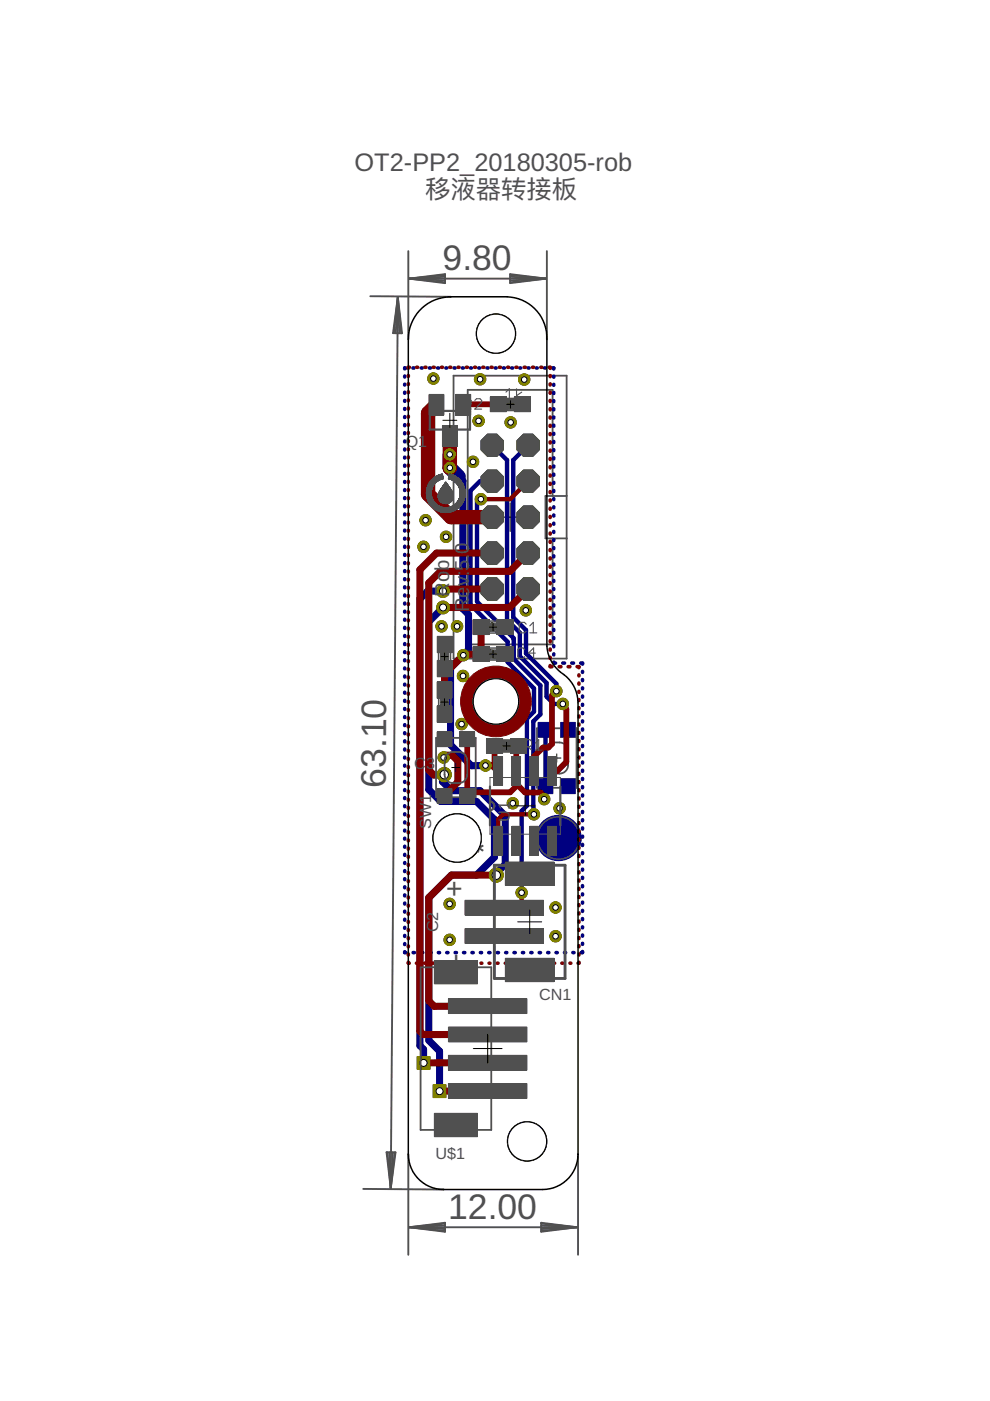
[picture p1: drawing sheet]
<svg xmlns="http://www.w3.org/2000/svg" width="210mm" height="297mm" viewBox="0 0 210 297" stroke-linecap="round" stroke-linejoin="round" font-family="sans-serif">
<defs><g id="words">
<g font-size="7.5" fill="#505050">
<text x="93.8" y="57.3">9.80</text>
<text x="81.8" y="167" transform="rotate(-90 81.8 167)">63.10</text>
<text x="95" y="258.5">12.00</text>
</g>
<g font-size="6" fill="#505050">
<text x="98.3" y="190.2" transform="rotate(-90 98.3 190.2)">+</text>
<text x="98.3" y="204.3" transform="rotate(-90 98.3 204.3)">-</text>
</g>
<g font-size="5.4" fill="#505050">
<text x="75.2" y="36.2">OT2-PP2_20180305-rob</text>
<text x="90.1" y="41.9">移液器转接板</text>
<text x="104.3" y="180.8" transform="rotate(-90 104.3 180.8)">*</text>
</g>
<g font-size="4.3" fill="#505050">
<text x="95.3" y="121" transform="rotate(-90 95.3 121)">b</text>
<text x="99.5" y="124.3" transform="rotate(-90 99.5 124.3)">v:</text>
<text x="99.5" y="121" transform="rotate(-90 99.5 121)">5.0</text>
<text x="95.3" y="126.5" transform="rotate(-90 95.3 126.5)">Ro</text>
<text x="99.5" y="129.8" transform="rotate(-90 99.5 129.8)">Re</text>
</g>
<g font-size="3.4" fill="#505050">
<text x="86" y="94.9">Q1</text>
<text x="87.8" y="163.1">C3</text>
<text x="108.1" y="171.8" transform="rotate(-90 108.1 171.8)">1</text>
<text x="91.4" y="175.8" transform="rotate(-90 91.4 175.8)">SW1</text>
<text x="108.1" y="174.3" transform="rotate(-90 108.1 174.3)">U</text>
<text x="92.9" y="197.6" transform="rotate(-90 92.9 197.6)">C2</text>
<text x="114.3" y="212">CN1</text>
<text x="92.4" y="245.8">U$1</text>
</g>
</g></defs>
<path d="M105.1 109.6h6.1M108.2 106.6v6.1M118 159.9v1.7M117.2 160.7h1.7" fill="none" stroke="#000" stroke-width=".21"/>
<g fill="#505050" stroke="#505050" stroke-width=".21">
<path d="M111.2 93.6h1.5v1.6h-1.5z"/>
<path d="M103.6 93.6h1.5v1.6h-1.5z"/>
<path d="M103.6 101.3h1.5v1.5h-1.5z"/>
<path d="M111.2 101.3h1.5v1.5h-1.5z"/>
<path d="M103.6 108.9h1.5v1.5h-1.5z"/>
<path d="M111.2 108.9h1.5v1.5h-1.5z"/>
<path d="M103.6 116.5h1.5v1.5h-1.5z"/>
<path d="M111.2 116.5h1.5v1.5h-1.5z"/>
<path d="M103.6 124.1h1.5v1.5h-1.5z"/>
<path d="M111.2 124.1h1.5v1.5h-1.5z"/>
<path d="M118.9 153.2h3v3h-3z"/>
<path d="M114.2 153.2h3v3h-3z"/>
<path d="M114.2 165.2h3v3h-3z"/>
<path d="M118.9 165.2h3v3h-3z"/>
<path d="M118.9 153.2h3.1v3.1h-3.1z"/>
<path d="M114.1 153.2h3.1v3.1h-3.1z"/>
<path d="M114.1 165.1h3.1v3.2h-3.1z"/>
<path d="M118.9 165.1h3.1v3.2h-3.1z"/>
<circle cx="112" cy="94.4" r="2.56"/>
<circle cx="104.4" cy="94.4" r="2.56"/>
<circle cx="112" cy="102" r="2.56"/>
<circle cx="104.4" cy="102" r="2.56"/>
<circle cx="112" cy="109.6" r="2.56"/>
<circle cx="104.4" cy="109.6" r="2.56"/>
<circle cx="112" cy="117.3" r="2.56"/>
<circle cx="104.4" cy="117.3" r="2.56"/>
<circle cx="112" cy="124.9" r="2.56"/>
<circle cx="104.4" cy="124.9" r="2.56"/>
</g>
<path d="M96.2 79.7h23.9v59.9h-23.9zM117.2 105.2v-22.5h-18v53.9h18v-22.4M120.1 105.2h-4.4v9h4.4M113.9 154.4h8.3v12.6h-8.3zM116.2 157.9l.3-.2a4 4 0 0 1 2.8-.1l.8 .6 .3 .7v3.3a1.81 1.81 0 0 1-1.8 1.8 2.46 2.46 0 0 1-2.6-.8l-.3-.6v-3.4l.1-.7z" fill="none" stroke="#505050" stroke-width=".38"/>
<g fill="#505050" stroke="#505050" stroke-width=".21">
<circle cx="105.2" cy="70.7" r="4.2"/>
<circle cx="105.2" cy="148.7" r="4.9"/>
<circle cx="111.8" cy="242" r="4.2"/>
<circle cx="96.9" cy="177.7" r="5.2"/>
</g>
<circle cx="118.4" cy="177.7" r="4.8" fill="#000080" stroke="#000080" stroke-width=".21"/>
<g fill="#000080" stroke="#000080" stroke-width=".21">
<path d="M118.9 153.2h3v3h-3z"/>
<path d="M114.2 153.2h3v3h-3z"/>
<path d="M114.2 165.2h3v3h-3z"/>
<path d="M118.9 165.2h3v3h-3z"/>
</g>
<g fill="none" stroke="#000080" stroke-width=".76">
<path d="M85.8 79.7v.2M86 78h-.2v.2M87.5 78h.3M89.3 78h.2M91 78h.3M92.8 78h.2M94.5 78h.2M96.3 78h.2M98 78h.2M99.8 78h.2M101.5 78h.2M103.3 78h.2"/>
<path d="M105 78h.2M106.7 78h.3M108.5 78h.2M110.2 78h.2M112 78h.2M113.7 78h.2M115.4 78h.3M117.2 78h.2v.2M117.4 79.8v.2M85.8 81.4v.2M85.8 83.2v.2M85.8 84.9v.2"/>
<path d="M85.8 86.6v.2M85.8 88.3v.2M85.8 90v.3M85.8 91.8v.2M85.8 93.5v.2M85.8 95.2v.2M85.8 96.9v.2M85.8 98.6v.2M117.4 81.5v.2M117.4 83.2v.2M117.4 84.9v.3M117.4 86.7v.2"/>
<path d="M117.4 88.4v.2M117.4 90.1v.3M117.4 91.9v.2M117.4 93.6v.2M117.4 95.3v.2M117.4 97.1v.2M117.4 98.8v.2M85.8 100.4v.2M85.8 102.1v.2M85.8 103.8v.2M85.8 105.5v.2M85.8 107.2v.2"/>
<path d="M85.8 109v.2M85.8 110.7v.2M85.8 112.4v.2M85.8 114.1v.2M85.8 115.8v.2M85.8 117.6v.2M85.8 119.3v.2M117.4 100.5v.3M117.4 102.3v.2M117.4 104v.2M117.4 105.7v.2M117.4 107.5v.2"/>
<path d="M117.4 109.2v.2M117.4 110.9v.2M117.4 112.7v.2M117.4 114.4v.2M117.4 116.1v.2M117.4 117.9v.2M117.4 119.6v.2M85.8 121v.2M85.8 122.7v.2M85.8 124.4v.2M85.8 126.2v.1M85.8 127.9v.2"/>
<path d="M85.8 129.6v.2M85.8 131.3v.2M85.8 133v.2M85.8 134.7v.2M85.8 136.5v.2M85.8 138.2v.2M85.8 139.9v.2M117.4 121.3v.2M117.4 123.1v.2M117.4 124.8v.2M117.4 126.5v.2M117.4 128.2v.3"/>
<path d="M117.4 130v.2M117.4 131.7v.2M117.4 133.5v.2M117.4 135.2v.2M117.4 136.9v.2M117.4 138.6v.3M85.8 141.6v.2M85.8 143.3v.2M85.8 145.1v.1M85.8 146.8v.2M85.8 148.5v.2M85.8 150.2v.2"/>
<path d="M85.8 151.9v.2M85.8 153.6v.2M85.8 155.4v.2M85.8 157.1v.2M85.8 158.8v.2M117.4 140.4v.2h.4M119.3 140.6h.4M121.2 140.6h.4M123.1 140.6h.4v.2M123.5 142.3v.3M123.5 144.1v.2M123.5 145.8v.2"/>
<path d="M123.5 147.6v.2M123.5 149.3v.2M123.5 151.1v.2M123.5 152.8v.3M123.5 154.6v.2M123.5 156.3v.2M123.5 158.1v.2M123.5 159.8v.2M85.8 160.5v.2M85.8 162.2v.2M85.8 164v.1M85.8 165.7v.2"/>
<path d="M85.8 167.4v.2M85.8 169.1v.2M85.8 170.8v.2M85.8 172.6v.1M85.8 174.3v.2M85.8 176v.2M85.8 177.7v.2M85.8 179.4v.2M123.5 161.6v.2M123.5 163.3v.2M123.5 165.1v.2M123.5 166.8v.2"/>
<path d="M123.5 168.6v.2M123.5 170.3v.2M123.5 172v.3M123.5 173.8v.2M123.5 175.5v.3M123.5 177.3v.2M123.5 179v.3M85.8 181.1v.3M85.8 182.9v.2M85.8 184.6v.2M85.8 186.3v.2M85.8 188v.2"/>
<path d="M85.8 189.7v.2M85.8 191.5v.2M85.8 193.2v.2M85.8 194.9v.2M85.8 196.6v.2M85.8 198.3v.2M123.5 180.8v.2M123.5 182.5v.3M123.5 184.3v.2M123.5 186v.2M123.5 187.8v.2M123.5 189.5v.2"/>
<path d="M123.5 191.3v.2M123.5 193v.2M123.5 194.8v.2M123.5 196.5v.2M123.5 198.2v.3M85.8 201.8v.2h.3M85.8 200.1v.2M87.6 202h.3M89.4 202h.2M91.2 202h.2M92.9 202h.3M94.7 202h.3"/>
<path d="M96.5 202h.3M98.3 202h.3M100.1 202h.2M101.9 202h.2M103.6 202h.3M105.4 202h.3M107.2 202h.3M109 202h.2M110.8 202h.2M112.5 202h.3M114.3 202h.3M116.1 202h.3"/>
<path d="M117.9 202h.3M119.7 202h.2M121.5 202h.2M123.5 201.7v.3h-.3M123.5 200v.2"/>
</g>
<path d="M97.2 101l.9 1v27.1l1.2 1.2v7.5l-3.8 3.8v16.3l4.4 4.4h3M93.9 125.3h-3.2l-1.7 1.7v94.7l.8 .8v2.9M93.9 128.8l-3 3v35.6l2.5 2.5h7.6l3.8 3.8v8l-3.8 3.8h-5.3l-4.8 4.8v30.3l2.3 2.3v8.5M94.2 164.2l-.4 1.5 1.9 1.9h6.1l5.3 5.4v10.3l-1.9 1.9v.3" fill="none" stroke="#000080" stroke-width="1.5"/>
<path d="M104.4 94.4l3.1 3.2v33.8l2.7 2.8v4.9l5.7 5.7v2.9l1.5 1.5h1.9M112 94.4l-3.2 3.2v33.3l2.7 2.7v4.9l6.5 6.5v1.5M102 105.8l-.9 .5v21.3l7.8 7.7v4.4l5.7 5.6v6.1l-1.5 1.6v17.8l.1 1.9M104.4 102h-2.6l-2 2v24.2l7.8 7.9v4.3l5.6 5.6v4.9l-1.5 1.5v18.4l-1.1 1.1v17.4M115.7 154.7v12" fill="none" stroke="#000080" stroke-width=".93"/>
<path d="M95.4 96.4v2.8l1.8 1.8" fill="none" stroke="#000080" stroke-width="3"/>
<path d="M115.7 166.7v3.1l-.3-.4" fill="none" stroke="#000080" stroke-width="1.2"/>
<circle cx="112" cy="94.4" r="2.48" fill="#008000" stroke="#008000" stroke-width=".21"/>
<circle cx="112" cy="94.4" r="1.52" fill="#fff" stroke="#000" stroke-width=".21"/>
<circle cx="104.4" cy="94.4" r="2.48" fill="#008000" stroke="#008000" stroke-width=".21"/>
<circle cx="104.4" cy="94.4" r="1.52" fill="#fff" stroke="#000" stroke-width=".21"/>
<circle cx="112" cy="102" r="2.48" fill="#008000" stroke="#008000" stroke-width=".21"/>
<circle cx="112" cy="102" r="1.52" fill="#fff" stroke="#000" stroke-width=".21"/>
<circle cx="104.4" cy="102" r="2.48" fill="#008000" stroke="#008000" stroke-width=".21"/>
<circle cx="104.4" cy="102" r="1.52" fill="#fff" stroke="#000" stroke-width=".21"/>
<circle cx="112" cy="109.6" r="2.48" fill="#008000" stroke="#008000" stroke-width=".21"/>
<circle cx="112" cy="109.6" r="1.52" fill="#fff" stroke="#000" stroke-width=".21"/>
<circle cx="104.4" cy="109.6" r="2.48" fill="#008000" stroke="#008000" stroke-width=".21"/>
<circle cx="104.4" cy="109.6" r="1.52" fill="#fff" stroke="#000" stroke-width=".21"/>
<circle cx="112" cy="117.3" r="2.48" fill="#008000" stroke="#008000" stroke-width=".21"/>
<circle cx="112" cy="117.3" r="1.52" fill="#fff" stroke="#000" stroke-width=".21"/>
<circle cx="104.4" cy="117.3" r="2.48" fill="#008000" stroke="#008000" stroke-width=".21"/>
<circle cx="104.4" cy="117.3" r="1.52" fill="#fff" stroke="#000" stroke-width=".21"/>
<circle cx="112" cy="124.9" r="2.48" fill="#008000" stroke="#008000" stroke-width=".21"/>
<circle cx="112" cy="124.9" r="1.52" fill="#fff" stroke="#000" stroke-width=".21"/>
<circle cx="104.4" cy="124.9" r="2.48" fill="#008000" stroke="#008000" stroke-width=".21"/>
<circle cx="104.4" cy="124.9" r="1.52" fill="#fff" stroke="#000" stroke-width=".21"/>
<circle cx="98.2" cy="143.3" r="1.21" fill="#808000" stroke="#808000" stroke-width=".21"/>
<circle cx="98.2" cy="143.3" r=".59" fill="#fff" stroke="#000" stroke-width=".21"/>
<circle cx="94.1" cy="160.6" r="1.21" fill="#808000" stroke="#808000" stroke-width=".21"/>
<circle cx="94.1" cy="160.6" r=".59" fill="#fff" stroke="#000" stroke-width=".21"/>
<circle cx="111.5" cy="129.4" r="1.21" fill="#808000" stroke="#808000" stroke-width=".21"/>
<circle cx="111.5" cy="129.4" r=".59" fill="#fff" stroke="#000" stroke-width=".21"/>
<circle cx="95.3" cy="191.6" r="1.21" fill="#808000" stroke="#808000" stroke-width=".21"/>
<circle cx="95.3" cy="191.6" r=".59" fill="#fff" stroke="#000" stroke-width=".21"/>
<circle cx="95.3" cy="199.3" r="1.21" fill="#808000" stroke="#808000" stroke-width=".21"/>
<circle cx="95.3" cy="199.3" r=".59" fill="#fff" stroke="#000" stroke-width=".21"/>
<circle cx="117.8" cy="192.4" r="1.21" fill="#808000" stroke="#808000" stroke-width=".21"/>
<circle cx="117.8" cy="192.4" r=".59" fill="#fff" stroke="#000" stroke-width=".21"/>
<circle cx="117.8" cy="198.5" r="1.21" fill="#808000" stroke="#808000" stroke-width=".21"/>
<circle cx="117.8" cy="198.5" r=".59" fill="#fff" stroke="#000" stroke-width=".21"/>
<circle cx="90.2" cy="110.3" r="1.21" fill="#808000" stroke="#808000" stroke-width=".21"/>
<circle cx="90.2" cy="110.3" r=".59" fill="#fff" stroke="#000" stroke-width=".21"/>
<circle cx="100.3" cy="97.9" r="1.21" fill="#808000" stroke="#808000" stroke-width=".21"/>
<circle cx="100.3" cy="97.9" r=".59" fill="#fff" stroke="#000" stroke-width=".21"/>
<circle cx="91.9" cy="80.3" r="1.21" fill="#808000" stroke="#808000" stroke-width=".21"/>
<circle cx="91.9" cy="80.3" r=".59" fill="#fff" stroke="#000" stroke-width=".21"/>
<circle cx="101.8" cy="80.4" r="1.21" fill="#808000" stroke="#808000" stroke-width=".21"/>
<circle cx="101.8" cy="80.4" r=".59" fill="#fff" stroke="#000" stroke-width=".21"/>
<circle cx="111.1" cy="80.5" r="1.21" fill="#808000" stroke="#808000" stroke-width=".21"/>
<circle cx="111.1" cy="80.5" r=".59" fill="#fff" stroke="#000" stroke-width=".21"/>
<circle cx="108.3" cy="89.6" r="1.21" fill="#808000" stroke="#808000" stroke-width=".21"/>
<circle cx="108.3" cy="89.6" r=".59" fill="#fff" stroke="#000" stroke-width=".21"/>
<circle cx="108.7" cy="170.3" r="1.21" fill="#808000" stroke="#808000" stroke-width=".21"/>
<circle cx="108.7" cy="170.3" r=".59" fill="#fff" stroke="#000" stroke-width=".21"/>
<circle cx="118.6" cy="171.4" r="1.21" fill="#808000" stroke="#808000" stroke-width=".21"/>
<circle cx="118.6" cy="171.4" r=".59" fill="#fff" stroke="#000" stroke-width=".21"/>
<circle cx="93.6" cy="132.8" r="1.21" fill="#808000" stroke="#808000" stroke-width=".21"/>
<circle cx="93.6" cy="132.8" r=".59" fill="#fff" stroke="#000" stroke-width=".21"/>
<circle cx="101.5" cy="89.2" r="1.21" fill="#808000" stroke="#808000" stroke-width=".21"/>
<circle cx="101.5" cy="89.2" r=".59" fill="#fff" stroke="#000" stroke-width=".21"/>
<circle cx="94.6" cy="113.8" r="1.21" fill="#808000" stroke="#808000" stroke-width=".21"/>
<circle cx="94.6" cy="113.8" r=".59" fill="#fff" stroke="#000" stroke-width=".21"/>
<circle cx="89.8" cy="115.9" r="1.21" fill="#808000" stroke="#808000" stroke-width=".21"/>
<circle cx="89.8" cy="115.9" r=".59" fill="#fff" stroke="#000" stroke-width=".21"/>
<circle cx="96.9" cy="132.8" r="1.21" fill="#808000" stroke="#808000" stroke-width=".21"/>
<circle cx="96.9" cy="132.8" r=".59" fill="#fff" stroke="#000" stroke-width=".21"/>
<circle cx="97.9" cy="153.5" r="1.21" fill="#808000" stroke="#808000" stroke-width=".21"/>
<circle cx="97.9" cy="153.5" r=".59" fill="#fff" stroke="#000" stroke-width=".21"/>
<path d="M91.8 230h2.8v2.7h-2.8z" fill="#808000" stroke="#808000" stroke-width=".21"/>
<circle cx="93.2" cy="231.4" r=".74" fill="#fff" stroke="#000" stroke-width=".21"/>
<circle cx="93.9" cy="128.8" r="1.35" fill="#808000" stroke="#808000" stroke-width=".21"/>
<circle cx="93.9" cy="128.8" r=".74" fill="#fff" stroke="#000" stroke-width=".21"/>
<path d="M88.5 224h2.7v2.7h-2.7z" fill="#808000" stroke="#808000" stroke-width=".21"/>
<circle cx="89.8" cy="225.4" r=".74" fill="#fff" stroke="#000" stroke-width=".21"/>
<circle cx="93.9" cy="125.3" r="1.35" fill="#808000" stroke="#808000" stroke-width=".21"/>
<circle cx="93.9" cy="125.3" r=".74" fill="#fff" stroke="#000" stroke-width=".21"/>
<circle cx="105.2" cy="185.5" r="1.5" fill="#808000" stroke="#808000" stroke-width=".21"/>
<circle cx="105.2" cy="185.6" r=".9" fill="#fff" stroke="#000" stroke-width=".21"/>
<circle cx="94.2" cy="164.2" r="1.5" fill="#808000" stroke="#808000" stroke-width=".21"/>
<circle cx="94.2" cy="164.2" r=".9" fill="#fff" stroke="#000" stroke-width=".21"/>
<circle cx="110.6" cy="189.3" r="1.21" fill="#808000" stroke="#808000" stroke-width=".21"/>
<circle cx="110.6" cy="189.3" r=".59" fill="#fff" stroke="#000" stroke-width=".21"/>
<circle cx="98.2" cy="138.9" r="1.21" fill="#808000" stroke="#808000" stroke-width=".21"/>
<circle cx="98.2" cy="138.9" r=".59" fill="#fff" stroke="#000" stroke-width=".21"/>
<circle cx="102.9" cy="162.3" r="1.21" fill="#808000" stroke="#808000" stroke-width=".21"/>
<circle cx="102.9" cy="162.3" r=".59" fill="#fff" stroke="#000" stroke-width=".21"/>
<circle cx="95.4" cy="96.4" r="1.21" fill="#808000" stroke="#808000" stroke-width=".21"/>
<circle cx="95.4" cy="96.4" r=".59" fill="#fff" stroke="#000" stroke-width=".21"/>
<circle cx="95.4" cy="99.2" r="1.21" fill="#808000" stroke="#808000" stroke-width=".21"/>
<circle cx="95.4" cy="99.2" r=".59" fill="#fff" stroke="#000" stroke-width=".21"/>
<circle cx="119.3" cy="149.2" r="1.21" fill="#808000" stroke="#808000" stroke-width=".21"/>
<circle cx="119.3" cy="149.2" r=".59" fill="#fff" stroke="#000" stroke-width=".21"/>
<circle cx="118" cy="146.5" r="1.21" fill="#808000" stroke="#808000" stroke-width=".21"/>
<circle cx="118" cy="146.5" r=".59" fill="#fff" stroke="#000" stroke-width=".21"/>
<circle cx="102" cy="105.8" r="1.21" fill="#808000" stroke="#808000" stroke-width=".21"/>
<circle cx="102" cy="105.8" r=".59" fill="#fff" stroke="#000" stroke-width=".21"/>
<circle cx="113.2" cy="172.7" r="1.21" fill="#808000" stroke="#808000" stroke-width=".21"/>
<circle cx="113.2" cy="172.7" r=".59" fill="#fff" stroke="#000" stroke-width=".21"/>
<circle cx="115.4" cy="169.4" r="1.21" fill="#808000" stroke="#808000" stroke-width=".21"/>
<circle cx="115.4" cy="169.4" r=".59" fill="#fff" stroke="#000" stroke-width=".21"/>
<g fill="#800000" stroke="#800000" stroke-width=".21">
<path d="M92.8 140.1h3v3.3h-3z"/>
<path d="M92.8 135h3v3.3h-3z"/>
<path d="M92.8 144.7h3v3.3h-3z"/>
<path d="M92.8 149.8h3v3.3h-3z"/>
<path d="M104.8 175.3h1.7v5.9h-1.7z"/>
<path d="M108.6 175.3h1.7v5.9h-1.7z"/>
<path d="M112.4 175.3h1.7v5.9h-1.7z"/>
<path d="M116.2 175.3h1.7v5.9h-1.7z"/>
<path d="M116.2 160.5h1.7v5.9h-1.7z"/>
<path d="M112.4 160.5h1.7v5.9h-1.7z"/>
<path d="M108.6 160.5h1.7v5.9h-1.7z"/>
<path d="M104.8 160.5h1.7v5.9h-1.7z"/>
<path d="M108.3 156.7h3.3v3h-3.3z"/>
<path d="M103.2 156.7h3.3v3h-3.3z"/>
<path d="M98.7 190.9h16.4v3.1h-16.4z"/>
<path d="M98.7 197h16.4v3h-16.4z"/>
<path d="M107.2 182.9h10.2v4.7h-10.2z"/>
<path d="M107.2 203.3h10.2v4.7h-10.2z"/>
<path d="M95.2 223.8h16.4v3h-16.4z"/>
<path d="M95.2 229.8h16.4v3h-16.4z"/>
<path d="M95.2 217.8h16.4v3h-16.4z"/>
<path d="M95.2 211.8h16.4v3h-16.4z"/>
<path d="M92.2 236.1h9v4.8h-9z"/>
<path d="M92.2 203.7h9v4.8h-9z"/>
<path d="M92.8 155.2h3v3h-3z"/>
<path d="M97.6 155.2h3v3h-3z"/>
<path d="M97.6 167.2h3v3h-3z"/>
<path d="M92.8 167.2h3v3h-3z"/>
<path d="M100.4 131.5h3.3v3h-3.3z"/>
<path d="M105.4 131.5h3.3v3h-3.3z"/>
<path d="M93.9 90.3h3v4.2h-3z"/>
<path d="M91 83.7h3v4.2h-3z"/>
<path d="M96.7 83.7h3v4.2h-3z"/>
<path d="M109.1 84.2h3.3v3h-3.3z"/>
<path d="M104 84.2h3.3v3h-3.3z"/>
<path d="M100.4 137.2h3.3v3h-3.3z"/>
<path d="M105.4 137.2h3.3v3h-3.3z"/>
</g>
<g fill="none" stroke="#800000" stroke-width=".76">
<path d="M86.6 79.6v.2M86.8 77.9h-.2v.2M88.3 77.9h.3M90.1 77.9h.2M91.8 77.9h.3M93.6 77.9h.2M95.4 77.9h.2M97.1 77.9h.2M98.9 77.9h.2M100.6 77.9h.2M102.4 77.9h.2M104.1 77.9h.3"/>
<path d="M105.9 77.9h.2M107.6 77.9h.3M109.4 77.9h.2M111.1 77.9h.3M112.9 77.9h.2M114.7 77.9h.2M116.4 77.9h.2v.2M116.6 79.6v.3M86.6 81.3v.2M86.6 83.1v.2M86.6 84.8v.2M86.6 86.5v.2"/>
<path d="M86.6 88.2v.3M86.6 90v.2M86.6 91.7v.2M86.6 93.4v.2M86.6 95.2v.2M86.6 96.9v.2M86.6 98.6v.2M116.6 81.4v.2M116.6 83.1v.3M116.6 84.9v.2M116.6 86.7v.2M116.6 88.4v.2"/>
<path d="M116.6 90.2v.2M116.6 91.9v.3M116.6 93.7v.2M116.6 95.4v.3M116.6 97.2v.2M116.6 99v.2M86.6 100.3v.2M86.6 102.1v.2M86.6 103.8v.2M86.6 105.5v.2M86.6 107.3v.2M86.6 109v.2"/>
<path d="M86.6 110.7v.2M86.6 112.4v.2M86.6 114.2v.2M86.6 115.9v.2M86.6 117.6v.2M86.6 119.3v.2M116.6 100.7v.2M116.6 102.5v.2M116.6 104.2v.3M116.6 106v.2M116.6 107.7v.3M116.6 109.5v.2"/>
<path d="M116.6 111.3v.2M116.6 113v.2M116.6 114.8v.2M116.6 116.5v.3M116.6 118.3v.2M86.6 121.1v.2M86.6 122.8v.2M86.6 124.5v.2M86.6 126.3v.2M86.6 128v.2M86.6 129.7v.2M86.6 131.4v.2"/>
<path d="M86.6 133.2v.2M86.6 134.9v.2M86.6 136.6v.2M86.6 138.3v.3M116.6 120v.3M116.6 121.8v.2M116.6 123.5v.3M116.6 125.3v.2M116.6 127.1v.2M116.6 128.8v.3M116.6 130.6v.2M116.6 132.3v.3"/>
<path d="M116.6 134.1v.2M116.6 135.8v.3M116.6 137.6v.2M116.6 139.4v.2M86.6 140.1v.2M86.6 141.8v.2M86.6 143.5v.2M86.6 145.3v.2M86.6 147v.2M86.6 148.7v.2M86.6 150.5v.1M86.6 152.2v.2"/>
<path d="M86.6 153.9v.2M86.6 155.6v.2M86.6 157.4v.2M86.6 159.1v.2M116.6 141.1v.3h.4M118.6 141.4h.3M120.5 141.4h.3M122.4 141.4h.3v.2M122.7 143.1v.2M122.7 144.8v.3M122.7 146.6v.2M122.7 148.3v.2"/>
<path d="M122.7 150.1v.2M122.7 151.8v.2M122.7 153.5v.3M122.7 155.3v.2M122.7 157v.2M122.7 158.7v.3M86.6 160.8v.2M86.6 162.5v.3M86.6 164.3v.2M86.6 166v.2M86.6 167.7v.2M86.6 169.5v.2"/>
<path d="M86.6 171.2v.2M86.6 172.9v.2M86.6 174.6v.2M86.6 176.4v.2M86.6 178.1v.2M86.6 179.8v.2M122.7 160.5v.2M122.7 162.2v.3M122.7 164v.2M122.7 165.7v.2M122.7 167.4v.3M122.7 169.2v.2"/>
<path d="M122.7 170.9v.3M122.7 172.7v.2M122.7 174.4v.2M122.7 176.1v.3M122.7 177.9v.2M122.7 179.6v.3M86.6 181.5v.3M86.6 183.3v.2M86.6 185v.2M86.6 186.7v.2M86.6 188.4v.3M86.6 190.2v.2"/>
<path d="M86.6 191.9v.2M86.6 193.6v.2M86.6 195.4v.2M86.6 197.1v.2M86.6 198.8v.2M122.7 181.4v.2M122.7 183.1v.2M122.7 184.8v.3M122.7 186.6v.2M122.7 188.3v.3M122.7 190.1v.2M122.7 191.8v.2"/>
<path d="M122.7 193.5v.3M122.7 195.3v.2M122.7 197v.3M122.7 198.8v.2M86.6 204v.2h.2M86.6 200.6v.1M86.6 202.3v.2M88.3 204.2h.2M90 204.2h.2M91.7 204.2h.2M93.4 204.2h.2M95.1 204.2h.2"/>
<path d="M96.9 204.2h.1M98.6 204.2h.2M100.3 204.2h.2M102 204.2h.2M103.7 204.2h.2M105.4 204.2h.2M107.1 204.2h.2M108.8 204.2h.2M110.6 204.2h.1M112.3 204.2h.2M114 204.2h.2M115.7 204.2h.2"/>
<path d="M117.4 204.2h.2M119.1 204.2h.2M120.8 204.2h.2M122.7 204v.2h-.1M122.7 200.5v.2M122.7 202.2v.3"/>
</g>
<path d="M104.4 117.3h-11.8l-3.6 3.5v97.8l.7 .8 13.7-.1M112 117.3l-3.9 3.8h-14.7l-2.5 2.5v39.7l1.1 1 2.2-.1M98 138.7l.2 .2M98.2 138.9l-2.8 2.9h-1.1v4.5M102 133v5.7h-2.6l-1.2 .2M104.4 124.9h-10l-.5 .4M112 124.9l-4 3.9h-14.1M94.1 160.6l.5-.5h1.3l1.2 1.2v4.5l-2.8 2.9M102.9 162.3h1.6l1.1 1.2M105.2 185.5h-9.5l-4.8 4.8v21.9l1.2 1.2 11.3-.1M103.4 231.3l-10.2 .1M103.4 225.3l-13.6 .1" fill="none" stroke="#800000" stroke-width="1.5"/>
<path d="M112 102l-3.8 3.8h-6.2M117.3 146.5h.7M113.2 172.7h-6.5l-1.1 1v4.5M110.6 189.3v3.3l-3.7-.2" fill="none" stroke="#800000" stroke-width=".93"/>
<path d="M92.5 85.8l-1.7 1.8v17.2l4.8 4.8h8.8M95.4 92.4v6.8" fill="none" stroke="#800000" stroke-width="3"/>
<path d="M105.7 85.7l-7.5 .1M99.1 156.7v12M104.9 158.2v3.7l-.4 .4M110 158.2l-.5 .2v8.3M118 146.5l-1 1v10.2l-.7 .8h-1.2l-1.9 1.9v3.1M119.3 149.2l.8 1.2v11.1l-1.9 2h-1.1M109.5 166.7l-1.3 1.3h-8.7l-.4 .4M109.5 166.7h.5l1.3 1.3h3.3l.8 .8v.6" fill="none" stroke="#800000" stroke-width="1.2"/>
<circle cx="112" cy="94.4" r="2.48" fill="#008000" stroke="#008000" stroke-width=".21"/>
<circle cx="112" cy="94.4" r="1.52" fill="#fff" stroke="#000" stroke-width=".21"/>
<circle cx="104.4" cy="94.4" r="2.48" fill="#008000" stroke="#008000" stroke-width=".21"/>
<circle cx="104.4" cy="94.4" r="1.52" fill="#fff" stroke="#000" stroke-width=".21"/>
<circle cx="112" cy="102" r="2.48" fill="#008000" stroke="#008000" stroke-width=".21"/>
<circle cx="112" cy="102" r="1.52" fill="#fff" stroke="#000" stroke-width=".21"/>
<circle cx="104.4" cy="102" r="2.48" fill="#008000" stroke="#008000" stroke-width=".21"/>
<circle cx="104.4" cy="102" r="1.52" fill="#fff" stroke="#000" stroke-width=".21"/>
<circle cx="112" cy="109.6" r="2.48" fill="#008000" stroke="#008000" stroke-width=".21"/>
<circle cx="112" cy="109.6" r="1.52" fill="#fff" stroke="#000" stroke-width=".21"/>
<circle cx="104.4" cy="109.6" r="2.48" fill="#008000" stroke="#008000" stroke-width=".21"/>
<circle cx="104.4" cy="109.6" r="1.52" fill="#fff" stroke="#000" stroke-width=".21"/>
<circle cx="112" cy="117.3" r="2.48" fill="#008000" stroke="#008000" stroke-width=".21"/>
<circle cx="112" cy="117.3" r="1.52" fill="#fff" stroke="#000" stroke-width=".21"/>
<circle cx="104.4" cy="117.3" r="2.48" fill="#008000" stroke="#008000" stroke-width=".21"/>
<circle cx="104.4" cy="117.3" r="1.52" fill="#fff" stroke="#000" stroke-width=".21"/>
<circle cx="112" cy="124.9" r="2.48" fill="#008000" stroke="#008000" stroke-width=".21"/>
<circle cx="112" cy="124.9" r="1.52" fill="#fff" stroke="#000" stroke-width=".21"/>
<circle cx="104.4" cy="124.9" r="2.48" fill="#008000" stroke="#008000" stroke-width=".21"/>
<circle cx="104.4" cy="124.9" r="1.52" fill="#fff" stroke="#000" stroke-width=".21"/>
<circle cx="98.2" cy="143.3" r="1.21" fill="#808000" stroke="#808000" stroke-width=".21"/>
<circle cx="98.2" cy="143.3" r=".59" fill="#fff" stroke="#000" stroke-width=".21"/>
<circle cx="94.1" cy="160.6" r="1.21" fill="#808000" stroke="#808000" stroke-width=".21"/>
<circle cx="94.1" cy="160.6" r=".59" fill="#fff" stroke="#000" stroke-width=".21"/>
<circle cx="111.5" cy="129.4" r="1.21" fill="#808000" stroke="#808000" stroke-width=".21"/>
<circle cx="111.5" cy="129.4" r=".59" fill="#fff" stroke="#000" stroke-width=".21"/>
<circle cx="95.3" cy="191.6" r="1.21" fill="#808000" stroke="#808000" stroke-width=".21"/>
<circle cx="95.3" cy="191.6" r=".59" fill="#fff" stroke="#000" stroke-width=".21"/>
<circle cx="95.3" cy="199.3" r="1.21" fill="#808000" stroke="#808000" stroke-width=".21"/>
<circle cx="95.3" cy="199.3" r=".59" fill="#fff" stroke="#000" stroke-width=".21"/>
<circle cx="117.8" cy="192.4" r="1.21" fill="#808000" stroke="#808000" stroke-width=".21"/>
<circle cx="117.8" cy="192.4" r=".59" fill="#fff" stroke="#000" stroke-width=".21"/>
<circle cx="117.8" cy="198.5" r="1.21" fill="#808000" stroke="#808000" stroke-width=".21"/>
<circle cx="117.8" cy="198.5" r=".59" fill="#fff" stroke="#000" stroke-width=".21"/>
<circle cx="90.2" cy="110.3" r="1.21" fill="#808000" stroke="#808000" stroke-width=".21"/>
<circle cx="90.2" cy="110.3" r=".59" fill="#fff" stroke="#000" stroke-width=".21"/>
<circle cx="100.3" cy="97.9" r="1.21" fill="#808000" stroke="#808000" stroke-width=".21"/>
<circle cx="100.3" cy="97.9" r=".59" fill="#fff" stroke="#000" stroke-width=".21"/>
<circle cx="91.9" cy="80.3" r="1.21" fill="#808000" stroke="#808000" stroke-width=".21"/>
<circle cx="91.9" cy="80.3" r=".59" fill="#fff" stroke="#000" stroke-width=".21"/>
<circle cx="101.8" cy="80.4" r="1.21" fill="#808000" stroke="#808000" stroke-width=".21"/>
<circle cx="101.8" cy="80.4" r=".59" fill="#fff" stroke="#000" stroke-width=".21"/>
<circle cx="111.1" cy="80.5" r="1.21" fill="#808000" stroke="#808000" stroke-width=".21"/>
<circle cx="111.1" cy="80.5" r=".59" fill="#fff" stroke="#000" stroke-width=".21"/>
<circle cx="108.3" cy="89.6" r="1.21" fill="#808000" stroke="#808000" stroke-width=".21"/>
<circle cx="108.3" cy="89.6" r=".59" fill="#fff" stroke="#000" stroke-width=".21"/>
<circle cx="108.7" cy="170.3" r="1.21" fill="#808000" stroke="#808000" stroke-width=".21"/>
<circle cx="108.7" cy="170.3" r=".59" fill="#fff" stroke="#000" stroke-width=".21"/>
<circle cx="118.6" cy="171.4" r="1.21" fill="#808000" stroke="#808000" stroke-width=".21"/>
<circle cx="118.6" cy="171.4" r=".59" fill="#fff" stroke="#000" stroke-width=".21"/>
<circle cx="93.6" cy="132.8" r="1.21" fill="#808000" stroke="#808000" stroke-width=".21"/>
<circle cx="93.6" cy="132.8" r=".59" fill="#fff" stroke="#000" stroke-width=".21"/>
<circle cx="101.5" cy="89.2" r="1.21" fill="#808000" stroke="#808000" stroke-width=".21"/>
<circle cx="101.5" cy="89.2" r=".59" fill="#fff" stroke="#000" stroke-width=".21"/>
<circle cx="94.6" cy="113.8" r="1.21" fill="#808000" stroke="#808000" stroke-width=".21"/>
<circle cx="94.6" cy="113.8" r=".59" fill="#fff" stroke="#000" stroke-width=".21"/>
<circle cx="89.8" cy="115.9" r="1.21" fill="#808000" stroke="#808000" stroke-width=".21"/>
<circle cx="89.8" cy="115.9" r=".59" fill="#fff" stroke="#000" stroke-width=".21"/>
<circle cx="96.9" cy="132.8" r="1.21" fill="#808000" stroke="#808000" stroke-width=".21"/>
<circle cx="96.9" cy="132.8" r=".59" fill="#fff" stroke="#000" stroke-width=".21"/>
<circle cx="97.9" cy="153.5" r="1.21" fill="#808000" stroke="#808000" stroke-width=".21"/>
<circle cx="97.9" cy="153.5" r=".59" fill="#fff" stroke="#000" stroke-width=".21"/>
<path d="M91.8 230h2.8v2.7h-2.8z" fill="#808000" stroke="#808000" stroke-width=".21"/>
<circle cx="93.2" cy="231.4" r=".74" fill="#fff" stroke="#000" stroke-width=".21"/>
<circle cx="93.9" cy="128.8" r="1.35" fill="#808000" stroke="#808000" stroke-width=".21"/>
<circle cx="93.9" cy="128.8" r=".74" fill="#fff" stroke="#000" stroke-width=".21"/>
<path d="M88.5 224h2.7v2.7h-2.7z" fill="#808000" stroke="#808000" stroke-width=".21"/>
<circle cx="89.8" cy="225.4" r=".74" fill="#fff" stroke="#000" stroke-width=".21"/>
<circle cx="93.9" cy="125.3" r="1.35" fill="#808000" stroke="#808000" stroke-width=".21"/>
<circle cx="93.9" cy="125.3" r=".74" fill="#fff" stroke="#000" stroke-width=".21"/>
<circle cx="105.2" cy="185.5" r="1.5" fill="#808000" stroke="#808000" stroke-width=".21"/>
<circle cx="105.2" cy="185.6" r=".9" fill="#fff" stroke="#000" stroke-width=".21"/>
<circle cx="94.2" cy="164.2" r="1.5" fill="#808000" stroke="#808000" stroke-width=".21"/>
<circle cx="94.2" cy="164.2" r=".9" fill="#fff" stroke="#000" stroke-width=".21"/>
<circle cx="110.6" cy="189.3" r="1.21" fill="#808000" stroke="#808000" stroke-width=".21"/>
<circle cx="110.6" cy="189.3" r=".59" fill="#fff" stroke="#000" stroke-width=".21"/>
<circle cx="98.2" cy="138.9" r="1.21" fill="#808000" stroke="#808000" stroke-width=".21"/>
<circle cx="98.2" cy="138.9" r=".59" fill="#fff" stroke="#000" stroke-width=".21"/>
<circle cx="102.9" cy="162.3" r="1.21" fill="#808000" stroke="#808000" stroke-width=".21"/>
<circle cx="102.9" cy="162.3" r=".59" fill="#fff" stroke="#000" stroke-width=".21"/>
<circle cx="95.4" cy="96.4" r="1.21" fill="#808000" stroke="#808000" stroke-width=".21"/>
<circle cx="95.4" cy="96.4" r=".59" fill="#fff" stroke="#000" stroke-width=".21"/>
<circle cx="95.4" cy="99.2" r="1.21" fill="#808000" stroke="#808000" stroke-width=".21"/>
<circle cx="95.4" cy="99.2" r=".59" fill="#fff" stroke="#000" stroke-width=".21"/>
<circle cx="119.3" cy="149.2" r="1.21" fill="#808000" stroke="#808000" stroke-width=".21"/>
<circle cx="119.3" cy="149.2" r=".59" fill="#fff" stroke="#000" stroke-width=".21"/>
<circle cx="118" cy="146.5" r="1.21" fill="#808000" stroke="#808000" stroke-width=".21"/>
<circle cx="118" cy="146.5" r=".59" fill="#fff" stroke="#000" stroke-width=".21"/>
<circle cx="102" cy="105.8" r="1.21" fill="#808000" stroke="#808000" stroke-width=".21"/>
<circle cx="102" cy="105.8" r=".59" fill="#fff" stroke="#000" stroke-width=".21"/>
<circle cx="113.2" cy="172.7" r="1.21" fill="#808000" stroke="#808000" stroke-width=".21"/>
<circle cx="113.2" cy="172.7" r=".59" fill="#fff" stroke="#000" stroke-width=".21"/>
<circle cx="115.4" cy="169.4" r="1.21" fill="#808000" stroke="#808000" stroke-width=".21"/>
<circle cx="115.4" cy="169.4" r=".59" fill="#fff" stroke="#000" stroke-width=".21"/>
<circle cx="105.2" cy="148.7" r="7.5" fill="#800000" stroke="#800000" stroke-width=".21"/>
<g fill="#505050" stroke="#505050" stroke-width=".21">
<circle cx="105.2" cy="70.7" r="4.2"/>
<circle cx="105.2" cy="148.7" r="4.9"/>
<circle cx="111.8" cy="242" r="4.2"/>
<circle cx="96.9" cy="177.7" r="5.2"/>
</g>
<g fill="#505050" stroke="#505050" stroke-width=".21">
<path d="M92.7 140h3.1v3.5h-3.1z"/>
<path d="M92.7 134.9h3.1v3.5h-3.1z"/>
<path d="M92.7 144.6h3.1v3.4h-3.1z"/>
<path d="M92.7 149.7h3.1v3.4h-3.1z"/>
<path d="M104.7 175.2h1.9v6.1h-1.9z"/>
<path d="M108.5 175.2h1.9v6.1h-1.9z"/>
<path d="M112.3 175.2h1.9v6.1h-1.9z"/>
<path d="M116.1 175.2h1.9v6.1h-1.9z"/>
<path d="M116.1 160.4h1.9v6.1h-1.9z"/>
<path d="M112.3 160.4h1.9v6.1h-1.9z"/>
<path d="M108.5 160.4h1.9v6.1h-1.9z"/>
<path d="M104.7 160.4h1.9v6.1h-1.9z"/>
<path d="M108.2 156.6h3.5v3.1h-3.5z"/>
<path d="M103.1 156.6h3.5v3.1h-3.5z"/>
<path d="M98.6 190.9h16.6v3.1h-16.6z"/>
<path d="M98.6 196.9h16.6v3.1h-16.6z"/>
<path d="M107.1 182.8h10.4v4.9h-10.4z"/>
<path d="M107.1 203.2h10.4v4.9h-10.4z"/>
<path d="M95.1 223.8h16.6v3.1h-16.6z"/>
<path d="M95.1 229.7h16.6v3.2h-16.6z"/>
<path d="M95.1 217.8h16.6v3.1h-16.6z"/>
<path d="M95.1 211.8h16.6v3.1h-16.6z"/>
<path d="M92.1 236.1h9.1v4.9h-9.1z"/>
<path d="M92.1 203.6h9.1v5h-9.1z"/>
<path d="M92.7 155.2h3.1v3.1h-3.1z"/>
<path d="M97.5 155.2h3.1v3.1h-3.1z"/>
<path d="M97.5 167.2h3.1v3.1h-3.1z"/>
<path d="M92.7 167.2h3.1v3.1h-3.1z"/>
<path d="M100.3 131.4h3.4v3.1h-3.4z"/>
<path d="M105.4 131.4h3.4v3.1h-3.4z"/>
<path d="M93.8 90.2h3.1v4.4h-3.1z"/>
<path d="M91 83.6h3.1v4.4h-3.1z"/>
<path d="M96.7 83.6h3.1v4.4h-3.1z"/>
<path d="M109.1 84.2h3.4v3.1h-3.4z"/>
<path d="M103.9 84.2h3.5v3.1h-3.5z"/>
<path d="M100.3 137.1h3.4v3.2h-3.4z"/>
<path d="M105.4 137.1h3.4v3.2h-3.4z"/>
<path d="M92.8 140.1h3v3.3h-3z"/>
<path d="M92.8 135h3v3.3h-3z"/>
<path d="M92.8 144.7h3v3.3h-3z"/>
<path d="M92.8 149.8h3v3.3h-3z"/>
<path d="M104.8 175.3h1.7v5.9h-1.7z"/>
<path d="M108.6 175.3h1.7v5.9h-1.7z"/>
<path d="M112.4 175.3h1.7v5.9h-1.7z"/>
<path d="M116.2 175.3h1.7v5.9h-1.7z"/>
<path d="M116.2 160.5h1.7v5.9h-1.7z"/>
<path d="M112.4 160.5h1.7v5.9h-1.7z"/>
<path d="M108.6 160.5h1.7v5.9h-1.7z"/>
<path d="M104.8 160.5h1.7v5.9h-1.7z"/>
<path d="M108.3 156.7h3.3v3h-3.3z"/>
<path d="M103.2 156.7h3.3v3h-3.3z"/>
<path d="M98.7 190.9h16.4v3.1h-16.4z"/>
<path d="M98.7 197h16.4v3h-16.4z"/>
<path d="M107.2 182.9h10.2v4.7h-10.2z"/>
<path d="M107.2 203.3h10.2v4.7h-10.2z"/>
<path d="M95.2 223.8h16.4v3h-16.4z"/>
<path d="M95.2 229.8h16.4v3h-16.4z"/>
<path d="M95.2 217.8h16.4v3h-16.4z"/>
<path d="M95.2 211.8h16.4v3h-16.4z"/>
<path d="M92.2 236.1h9v4.8h-9z"/>
<path d="M92.2 203.7h9v4.8h-9z"/>
<path d="M92.8 155.2h3v3h-3z"/>
<path d="M97.6 155.2h3v3h-3z"/>
<path d="M97.6 167.2h3v3h-3z"/>
<path d="M92.8 167.2h3v3h-3z"/>
<path d="M100.4 131.5h3.3v3h-3.3z"/>
<path d="M105.4 131.5h3.3v3h-3.3z"/>
<path d="M93.9 90.3h3v4.2h-3z"/>
<path d="M91 83.7h3v4.2h-3z"/>
<path d="M96.7 83.7h3v4.2h-3z"/>
<path d="M109.1 84.2h3.3v3h-3.3z"/>
<path d="M104 84.2h3.3v3h-3.3z"/>
<path d="M100.4 137.2h3.3v3h-3.3z"/>
<path d="M105.4 137.2h3.3v3h-3.3z"/>
<path d="M93.4 138.6h1.8v1.2h-1.8z"/>
<path d="M93.4 148.3h1.7v1.2h-1.7z"/>
<path d="M106.8 157.2h1.2v1.9h-1.2z"/>
<path d="M103.9 132.1h1.2v1.8h-1.2z"/>
<path d="M107.6 84.8h1.2v1.8h-1.2z"/>
<path d="M103.9 137.8h1.2v1.8h-1.2z"/>
<path d="M106.7 157h1.4v2.3h-1.4z"/>
<path d="M107.5 84.6h1.4v2.3h-1.4z"/>
<path d="M92.8 140.2h2.9v1.5h-2.9z"/>
<path d="M92.8 136.7h2.9v1.5h-2.9z"/>
<path d="M92.9 146.4h2.8v1.4h-2.8z"/>
<path d="M92.9 149.9h2.8v1.4h-2.8z"/>
<path d="M108.4 156.7h1.5v2.9h-1.5z"/>
<path d="M104.9 156.7h1.5v2.9h-1.5z"/>
<path d="M102 131.5h1.5v2.9h-1.5z"/>
<path d="M105.5 131.5h1.5v2.9h-1.5z"/>
<path d="M94.7 91.2h1.4v1.8h-1.4z"/>
<path d="M91.9 85.2h1.3v1.8h-1.3z"/>
<path d="M97.5 85.2h1.4v1.8h-1.4z"/>
<path d="M109.2 84.3h1.5v2.9h-1.5z"/>
<path d="M105.7 84.3h1.5v2.9h-1.5z"/>
<path d="M102 137.2h1.5v2.9h-1.5z"/>
<path d="M105.5 137.2h1.5v2.9h-1.5z"/>
<circle cx="112" cy="94.4" r="2.56"/>
<circle cx="104.4" cy="94.4" r="2.56"/>
<circle cx="112" cy="102" r="2.56"/>
<circle cx="104.4" cy="102" r="2.56"/>
<circle cx="112" cy="109.6" r="2.56"/>
<circle cx="104.4" cy="109.6" r="2.56"/>
<circle cx="112" cy="117.3" r="2.56"/>
<circle cx="104.4" cy="117.3" r="2.56"/>
<circle cx="112" cy="124.9" r="2.56"/>
<circle cx="104.4" cy="124.9" r="2.56"/>
</g>
<g fill="none" stroke="#505050" stroke-width=".21">
<path d="M90.4 104.8h1M90.4 104.7h1M90.4 104.6h1M90.4 104.5h1M90.4 104.4h1M90.4 104.3h1M90.4 105.1h1.1M90.4 105h1.1M90.4 104.9h1.1M90.4 104.8l1.1 .1M90.4 104.2h1.1M90.4 104.1h1.1"/>
<path d="M90.4 104h1.1M90.4 105.2h1.1M90.5 105.3h1M90.5 103.8h1M90.5 105.4h1.1M90.5 105.4h1M90.5 103.7h1M90.5 105.5h1.1M90.5 105.6h1.1M90.6 105.7h1.1M90.6 105.6l1.1 .1M90.6 103.4h1.1"/>
<path d="M90.6 105.7l1.1 .1M90.6 105.8h1.1M90.6 103.3h1.1M90.6 105.9h1.2M90.6 105.8l1.1 .1M90.6 103.2h1.2M90.6 105.9l1.2 .1M90.7 106h1.1M90.7 106l1.1 .1M90.7 103h1.1M90.7 106.1h1.2M90.7 106.2h1.2"/>
<path d="M90.7 102.9h1.2M90.8 106.3h1.2M90.8 106.4h1.3M90.9 106.5h1.3M90.9 106.5l1.3 .1M90.9 102.6h1.3M90.9 106.6h1.3M91 106.6l1.3 .1M91 106.7h1.3M91 106.7l1.4 .1M91.1 106.8h1.3M91.1 106.8l1.4 .1"/>
<path d="M91.1 106.9h1.5M91.2 107h1.4M91.2 107h1.5M91.2 107.1h1.6M91.3 107.1h1.6M91.3 107.2h1.6M91.4 107.2l1.6 .1M91.4 107.3h1.7M91.5 107.3l1.7 .1M91.5 104.2l-1.1 .1M91.5 103.9h-1.1M91.5 107.4h1.9"/>
<path d="M91.5 107.4l2 .1M91.5 103.8h-1M91.6 103.7h-1.1M91.6 103.6h-1.1M91.6 103.5l-1.1 .1M91.6 107.5h2.1M91.6 103.5h-1.1M91.7 107.5l2.2 .1M91.7 103.4h-1.1M91.7 107.6h2.5M91.7 103.2l-1.1 .1M91.7 101.5h2.3"/>
<path d="M91.8 107.6h5.4M91.8 101.5h2.2M91.8 103.1l-1.2 .1M91.8 103.1h-1.1M91.8 107.7h5.4M91.8 101.4h2.2M91.9 103h-1.2M91.9 107.7h5.2M91.9 102.9l-1.2 .1M91.9 101.4h2M92 107.8h5M92 102.8h-1.2"/>
<path d="M92 101.3h1.9M92.1 102.7h-1.3M92.1 107.9h4.8M92.1 101.2h1.8M92.1 102.6h-1.2M92.2 107.9h4.6M92.2 101.2h1.7M92.2 102.5h-1.3M92.3 102.4l-1.3 .1M92.3 108h4.5M92.3 101.1h1.6M92.3 102.4h-1.3"/>
<path d="M92.4 108.1h4.3M92.4 101h1.5M92.4 102.3l-1.4 .1M92.4 108.1h4.2M92.5 102.3h-1.4M92.5 101h1.4M92.5 102.2l-1.4 .1M92.5 108.2h4M92.5 100.9h1.4M92.6 102.2h-1.5M92.6 102.1l-1.4 .1M92.6 108.2h3.8"/>
<path d="M92.6 100.9h1.3M92.7 102.1h-1.5M92.7 108.3h3.6M92.7 100.8h1.2M92.8 102h-1.6M92.9 102h-1.6M92.9 108.3h3.3M92.9 100.8h.9M92.9 105.4h3.2M92.9 105.3h3.2M92.9 105.2h3.2M92.9 105.1h3.2"/>
<path d="M92.9 105h3.2M92.9 104.9h3.2M92.9 105.5h3.2M92.9 101.9h-1.6M92.9 105.6h3.2M92.9 104.8h3.2M93 108.4h3.1M93 105.7h3.1M93 104.7h3.1M93 100.7h.8M93 105.7h3M93 104.6h3"/>
<path d="M93 105.8h3M93 104.5h3M93 105.9h3M93 101.9h-1.6M93.1 104.4h2.9M93.1 104.4h2.8M93.1 106h2.8M93.1 108.4h2.8M93.1 104.3h2.8M93.1 101.8h-1.7M93.1 100.7h.7M93.2 104.2l2.7 .1"/>
<path d="M93.2 106.1h2.6M93.2 104.2h2.7M93.2 104.2h2.6M93.2 104.1h2.6M93.2 101.7l-1.7 .1M93.3 106.2h2.5M93.3 104.1h2.5M93.3 100.6h.5M93.3 108.5h2.5M93.3 104h2.5M93.3 106.3h2.4M93.3 104h2.4"/>
<path d="M93.3 103.9h2.4M93.3 101.7h-1.8M93.4 106.3h2.3M93.4 103.8h2.2M93.4 106.4h2.2M93.5 103.7h2.1M93.5 106.4h2.1M93.5 108.5h2M93.5 103.7h2M93.5 100.6h.3M93.5 103.6h2M93.5 101.6l-2 .1"/>
<path d="M93.5 106.5h2M93.6 103.6h1.9M93.6 103.5h1.8M93.6 106.5h1.8M93.6 108.6h1.8M93.6 100.5h.2M93.7 103.4h1.7M93.7 101.6h-2.1M93.7 106.6h1.7M93.7 103.4h1.6M93.7 103.3h1.6M93.8 103.3h1.5"/>
<path d="M93.8 100.5h.1M93.8 106.6h1.4M93.8 103.2h1.4M93.9 103.1l1.3 .1M93.9 106.7h1.2M93.9 103.1h1.2M93.9 101.5l-2.2 .1M94 103h1.1M94 103h1M94 108.6h1M94 102.9h1M94.1 102.8h.9"/>
<path d="M94.1 106.7h.9M94.1 102.8h.8M94.1 102.7h.8M94.2 102.7h.6M94.2 102.6h.6M94.3 102.6h.5M94.3 102.5h.4M94.3 106.8h.4M94.4 102.4h.3M94.4 102.4h.2M94.4 102.3h.2M94.5 102.2l.1 .1"/>
<path d="M95.1 101.5h2.2M95.1 101.4l2.2 .1M95.1 101.4h2.1M95.1 101.5l2.3 .1M95.1 101.3l2 .1M95.1 101.3h1.9M95.1 101.2l1.9 .1M95.1 101.2h1.8M95.1 101.1l1.7 .1M95.1 101.1h1.7M95.1 101h1.6M95.2 101h1.4"/>
<path d="M95.2 100.9h1.3M95.2 100.9h1.2M95.2 100.8h1.1M95.2 100.8h1M95.2 100.7h.9M95.2 100.7h.7M95.2 100.6h.6M95.2 100.5l.3 .1M95.2 100.5h.2M95.2 100.5h.1M95.4 101.6h2M95.5 101.6l2 .1"/>
<path d="M95.7 101.7h1.8M95.8 101.7l1.8 .1M95.8 106.2h-2.6M95.9 106l-2.7 .1M95.9 101.8h1.7M95.9 105.9l-2.8 .1M96 101.9h1.7M96.1 105.6l-3.1 .1M96.1 101.9h1.6M96.1 105.5h-3.2M96.1 105.4h-3.2M96.2 102h1.5"/>
<path d="M96.3 107.1h1.5M96.3 102h1.5M96.3 102.1h1.5M96.4 102.1h1.5M96.5 102.2h1.4M96.5 102.2l1.4 .1M96.6 102.3h1.4M96.6 102.3l1.4 .1M96.7 102.4h1.3M96.8 102.4l1.3 .1M96.8 102.5h1.3M96.8 102.6h1.3"/>
<path d="M96.9 102.6h1.3M96.9 106.4h1.3M96.9 102.7h1.3M97 102.7h1.2M97 102.8h1.2M97 102.8h1.3M97.1 106.2h1.2M97.1 102.9h1.2M97.2 106.1h1.1M97.2 103h1.1M97.2 103l1.2 .1M97.2 103.1h1.2"/>
<path d="M97.2 106h1.2M97.3 103.2h1.1M97.3 107.6h-2.5M97.3 103.3h1.1M97.3 103.3l1.2 .1M97.4 107.5l-2.3 .1M97.4 105.7h1.1M97.4 103.4h1.1M97.4 107.5h-2M97.4 103.5h1.1M97.4 105.5h1.1M97.5 105.5h1"/>
<path d="M97.5 103.7h1.1M97.5 103.6h1M97.5 107.4l-2 .1M97.5 105.4h1.1M97.5 103.8h1.1M97.5 107.4h-1.8M97.5 105.3h1.1M97.5 105.2h1.1M97.5 103.9h1.1M97.5 105.1h1.1M97.5 104h1.1M97.5 103.9l1.1 .1"/>
<path d="M97.6 105.1h1M97.6 104.1h1M97.6 104h1M97.6 107.3l-1.8 .1M97.6 104.9h1M97.6 104.8h1M97.6 104.7h1M97.6 104.4h1M97.6 104.3h1M97.6 104.2h1M97.6 107.3h-1.7M97.6 104.6h1"/>
<path d="M97.6 104.5h1M97.7 107.2l-1.7 .1M97.7 107.2h-1.6M97.7 107.1h-1.5M97.8 107h-1.5M97.9 107h-1.5M97.9 106.9h-1.4M97.9 106.8l-1.4 .1M98 106.8h-1.4M98 106.7l-1.4 .1M98 106.7h-1.3M98.1 106.6l-1.3 .1"/>
<path d="M98.1 106.6h-1.3M98.1 106.5l-1.2 .1M98.2 106.5h-1.3M98.2 106.4h-1.2M98.2 106.3h-1.2M98.3 106.3h-1.3M98.4 106l-1.2 .1M98.4 106h-1.2M98.4 105.9h-1.1M98.4 105.8l-1.1 .1M98.4 105.8h-1.1M98.5 105.7h-1.2"/>
<path d="M98.5 105.6l-1.1 .1M98.5 105.6h-1.1M98.5 105.5h-1.1M98.6 105.3h-1.1M98.6 105h-1M103.9 169.9a.91 .91 0 0 1 .9 1 .91 .91 0 0 1-.9 .9M103.9 164.8h14.9v12.1h-14.9zM104.9 164.8v-3.2h1.5v3.2M104.9 176.9v3.2h1.5v-3.2M108.7 176.9v3.2h1.5v-3.2M108.7 164.8v-3.2h1.5v3.2M112.5 176.9v3.2h1.5v-3.2"/>
<path d="M112.5 164.8v-3.2h1.5v3.2M116.3 176.9v3.2h1.5v-3.2M116.3 164.8v-3.2h1.5v3.2"/>
</g>
<path d="M94.2 139.2h.2M104.5 132.9v.2M104.5 138.6v.2M94.2 148.9h.2" fill="none" stroke="#505050" stroke-width="1.7"/>
<path d="M91.1 87.1h8.6v4h-8.6zM103.9 169.9a.91 .91 0 0 1 .9 1 .91 .91 0 0 1-.9 .9M103.9 166.8v8.2M118.8 166.8v8.2" fill="none" stroke="#505050" stroke-width=".47"/>
<path d="M92.5 156.4h8.4v12.6h-8.4zM94.8 160l.3-.3a3.8 3.8 0 0 1 2.8-.1l.9 .6 .2 .7 .1 3.3a1.81 1.81 0 0 1-1.8 1.8 2.37 2.37 0 0 1-2.7-.8l-.3-1v-3l.1-.7zM110.8 183.5h-6v6.7M119.8 188.7v13.5M89.2 205.1h15v34.5h-15zM104.8 200.7v6.8h6" fill="none" stroke="#505050" stroke-width=".38"/>
<g fill="none" stroke="#505050" stroke-width=".32">
<path d="M107.1 87h2.2M107.1 84.5h2.2M93 138.1v2.2M95.5 138.1v2.2M103.5 131.7h2.1M103.5 134.2h2.1M103.5 137.4h2.1M103.5 139.9h2.1M93 147.8v2.1M95.6 147.8v2.1M106.3 159.4h2.2M106.3 156.9h2.2"/>
<path d="M122.6 175.9a4.5 4.5 0 0 0-6.9-1.8 4.5 4.5 0 0 0 0 7.1 4.5 4.5 0 0 0 6.9-1.7"/>
<circle cx="104.4" cy="94.5" r="1.52"/>
<circle cx="112" cy="94.5" r="1.52"/>
<circle cx="104.4" cy="117.3" r="1.52"/>
<circle cx="104.4" cy="109.7" r="1.52"/>
<circle cx="104.4" cy="102.1" r="1.52"/>
<circle cx="112" cy="109.7" r="1.52"/>
<circle cx="112" cy="102.1" r="1.52"/>
<circle cx="112" cy="117.3" r="1.52"/>
<circle cx="104.4" cy="125" r="1.52"/>
<circle cx="112" cy="125" r="1.52"/>
<circle cx="105.2" cy="148.7" r="4.8"/>
</g>
<g fill="none" stroke="#505050" stroke-width=".4">
<path d="M86.6 53.2v18.7M86.8 59.1h29M86.8 59.1l7.6-1v1.9zM86.8 59.1l7.6 .4M86.8 59.1l7.6 .8M94.4 58.7l-7.6 .4M94.4 58.3l-7.6 .8M108.2 58.1l7.6 1-7.6 .9zM108.2 58.7l7.6 .4M108.2 58.3l7.6 .8M115.8 59.1l-7.6 .4M115.8 59.1l-7.6 .8"/>
<path d="M116 53.2v18.7M78.5 62.8l17.1 .1M84.3 63l-1.5 188.9M84.3 63l.9 7.7-1.9-.1zM84.3 63l-.4 7.7M84.3 63l.4 7.7M84.3 63l-.8 7.6M84.3 63l.8 7.7M77 252.1l17.1 .1M82 244.3h1.9l-1.1 7.6zM82.1 244.3l.7 7.6M82.5 244.3l.3 7.6"/>
<path d="M83.3 244.3l-.5 7.6M83.7 244.3l-.9 7.6M86.6 244.7v21.3M94.4 259.8l-7.6 .4M94.4 259.4l-7.6 .8M114.7 259.2l7.6 1-7.6 1zM114.7 259.8l7.6 .4M114.7 259.4l7.6 .8M122.6 244.7v21.3M86.8 260.2l7.6-1v2zM86.8 260.2h35.5M86.8 260.2l7.6 .4"/>
<path d="M86.8 260.2l7.6 .8M122.3 260.2l-7.6 .4M122.3 260.2l-7.6 .8"/>
</g>
<path d="M104.8 183.5h15v24h-15z" fill="none" stroke="#505050" stroke-width=".61"/>
<g fill="none" stroke="#505050" stroke-width=".23">
<path d="M98.4 86h1.1l.4-.4v-.7l-.4-.4h-1.1v2.2M99.1 86l.8 .7M100.7 84.9l.3-.4h.8l.3 .4v.4l-1.4 1.4h1.4M107.3 83.1l.7-.7v2.2M107.3 84.6h1.4M109.5 82.4v2.2M110.6 83.1l-1.1 .8 1.1 .7M111.3 137.8l-.4-.4h-.7l-.4 .4v1.4l.4 .4h.7l.4-.4M111.6 132.3l-.4-.3h-.8l-.3 .3v1.5l.3 .4h.8l.4-.4M112.3 134.2h1.5M112.3 132.7l.8-.7v2.2M113.5 138.5h-1.5l1.1-1.1v2.2"/>
<path d="M111.2 158.3h1.2l.3-.4v-.7l-.3-.4h-1.2v2.2M112 158.3l.7 .7M113.5 157.6l.7-.8v2.2M113.5 159h1.5"/>
</g>
<g fill="none" stroke="#000" stroke-width=".21">
<path d="M93.9 89.1h3M95.4 87.6v3M107.4 85.7h1.6M108.2 84.9v1.6M93.5 139.2h1.5M94.3 138.5v1.5M103.8 133h1.5M103.8 138.7h1.5M104.5 132.2v1.5M104.5 137.9v1.5M93.5 148.9h1.5M94.3 148.1v1.5"/>
<path d="M106.6 158.2h1.6M107.4 157.4v1.5M95.8 162.7h1.7M96.7 161.9v1.7M109.3 170.9h4.1M111.4 168.8v4.1M109.8 195.5h5.1M112.3 192.9v5.1M103.4 219.3v6.1M100.4 222.3h6"/>
<circle cx="105.2" cy="70.7" r="4.1"/>
</g>
<path d="M89.5 65.3a9 9 0 0 1 6.1-2.4h11.9a8.7 8.7 0 0 1 8.5 9v65.1a8.3 8.3 0 0 0 4.1 6.5 7.5 7.5 0 0 1 2.5 5.5v95.7a7.5 7.5 0 0 1-7.6 7.5h-20.9a7.5 7.5 0 0 1-7.5-7.5v-172.8a9.1 9.1 0 0 1 2.9-6.6z" fill="none" stroke="#000" stroke-width=".32"/>
<circle cx="105.2" cy="70.7" r="4.1" fill="#fff" stroke="#000" stroke-width=".21"/>
<circle cx="105.2" cy="148.7" r="4.8" fill="none" stroke="#000" stroke-width=".21"/>
<circle cx="105.2" cy="148.7" r="4.8" fill="#fff" stroke="#000" stroke-width=".21"/>
<circle cx="111.8" cy="242" r="4.1" fill="none" stroke="#000" stroke-width=".21"/>
<circle cx="111.8" cy="242" r="4.1" fill="#fff" stroke="#000" stroke-width=".21"/>
<circle cx="96.9" cy="177.7" r="5.1" fill="none" stroke="#000" stroke-width=".21"/>
<circle cx="96.9" cy="177.7" r="5.1" fill="#fff" stroke="#000" stroke-width=".21"/>
<use href="#words"/>
</svg>
